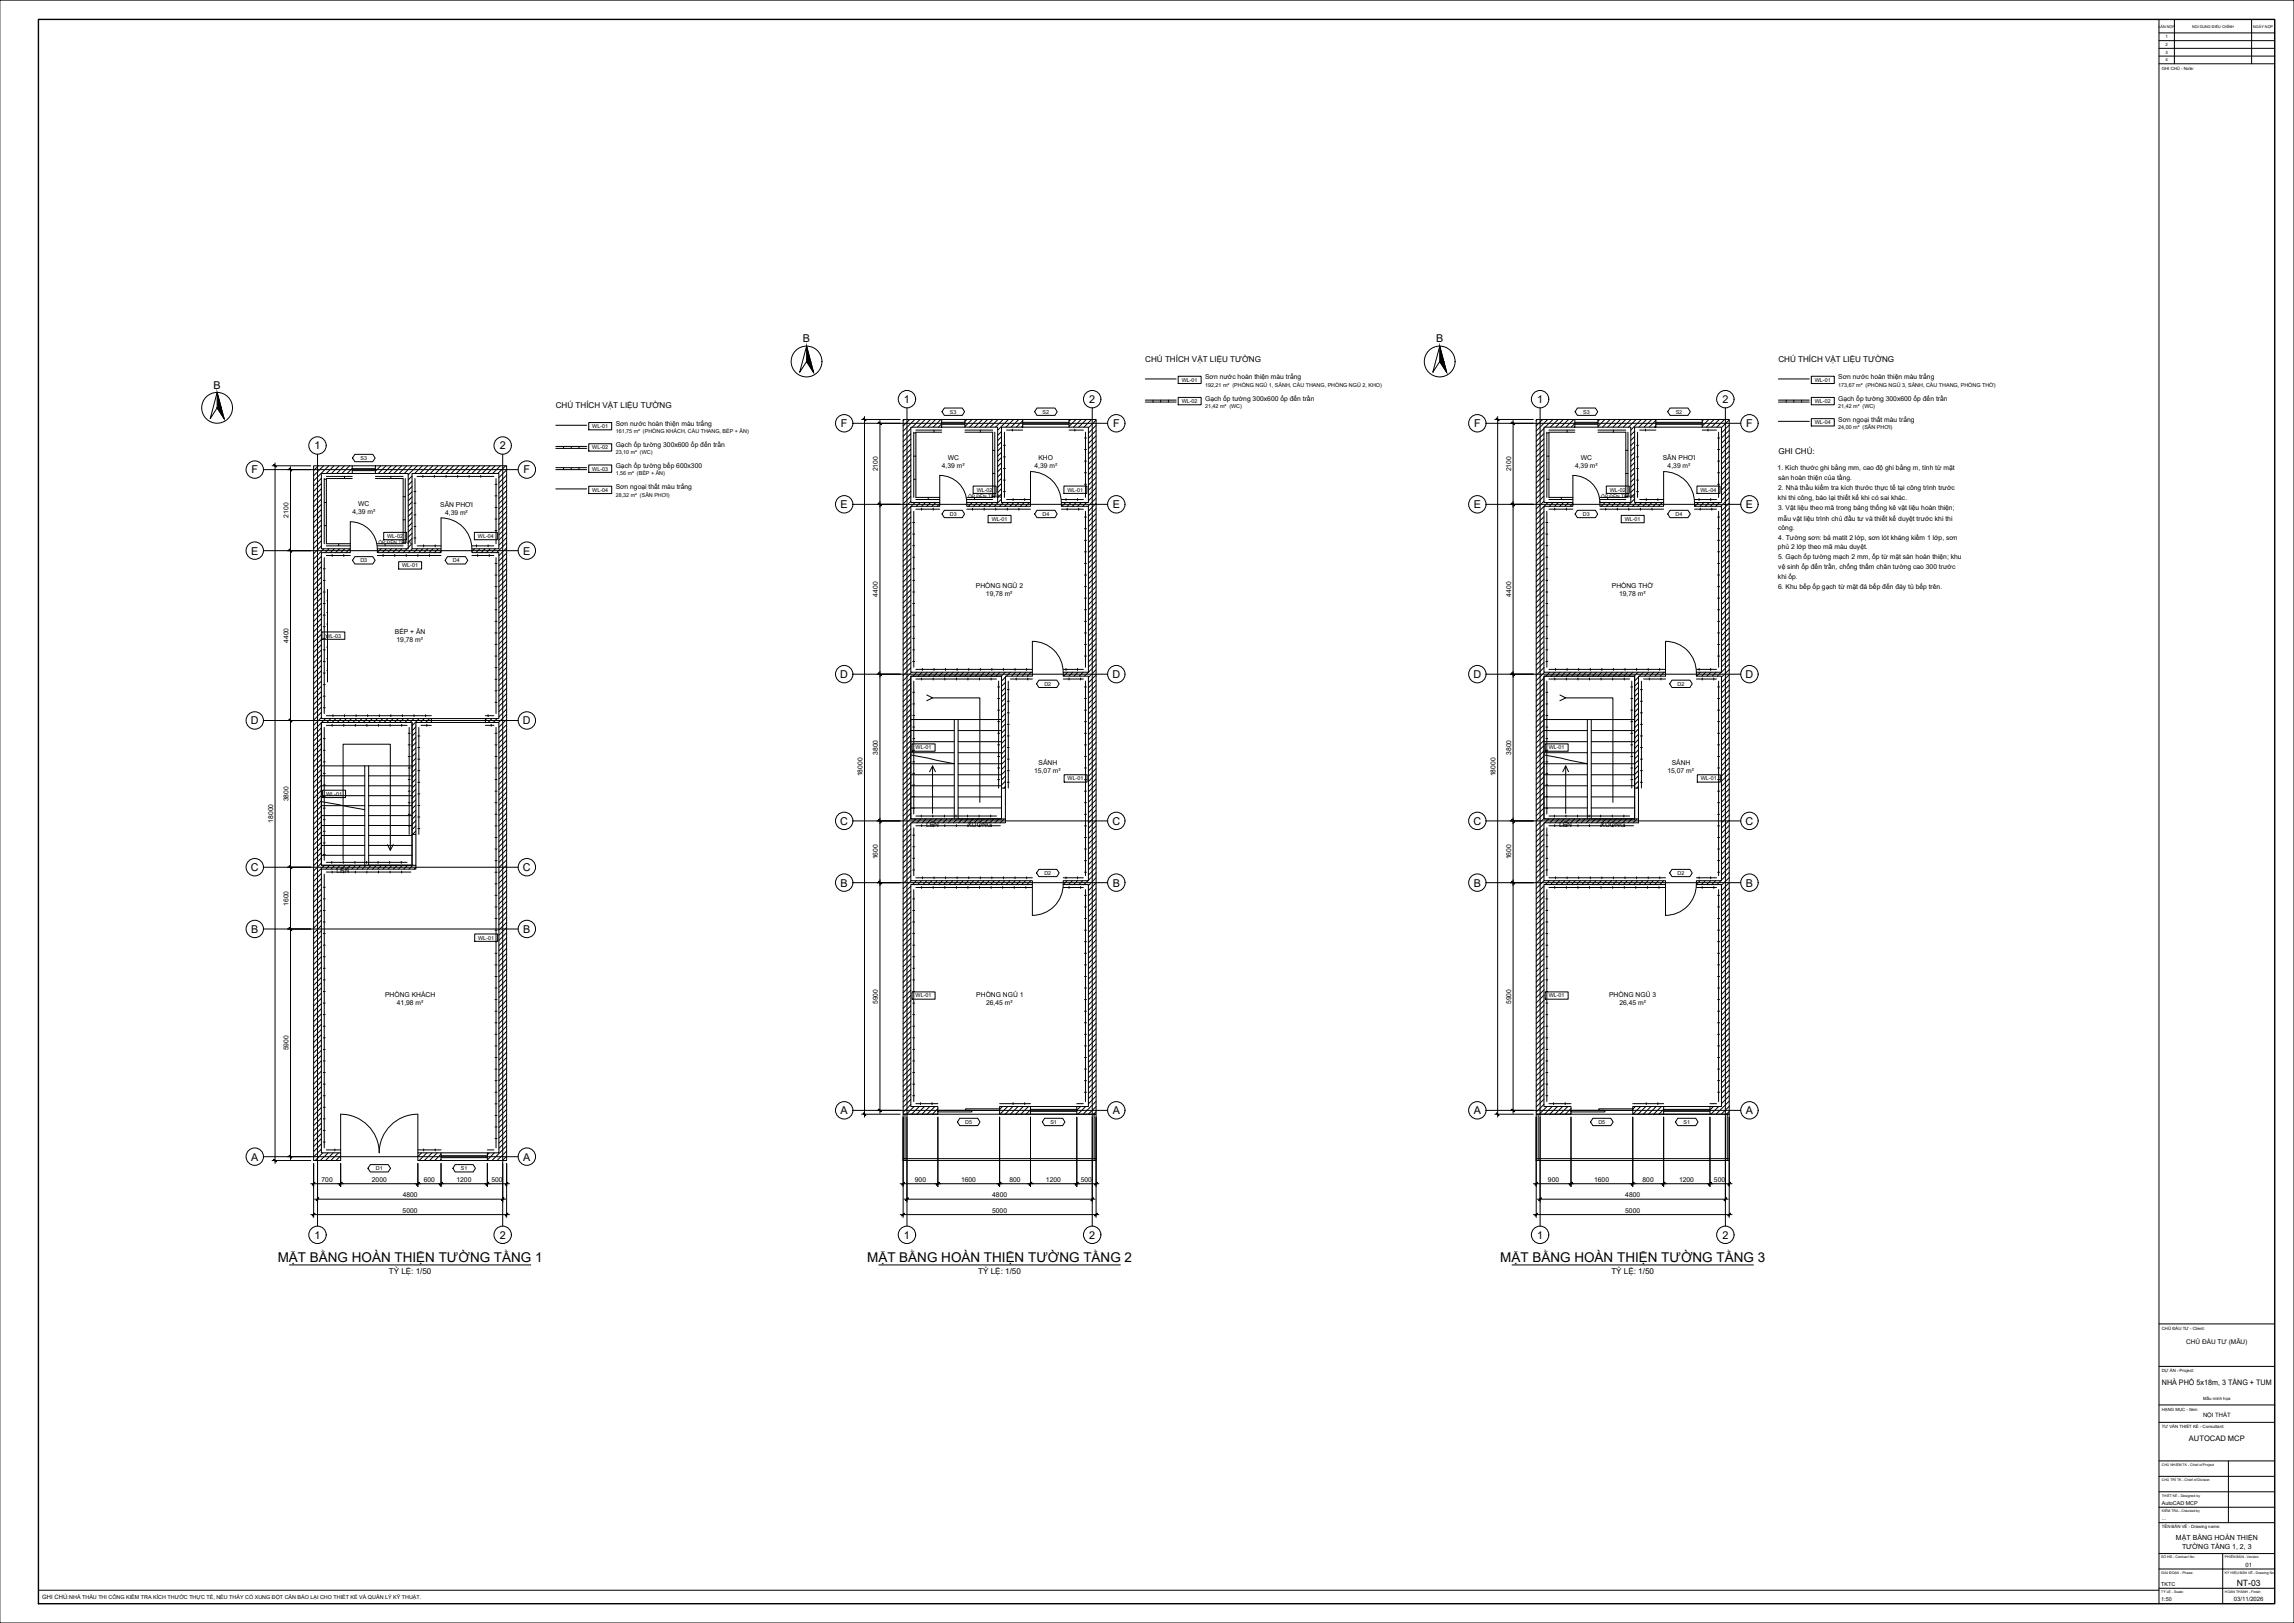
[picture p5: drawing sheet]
<svg xmlns="http://www.w3.org/2000/svg" width="1189mm" height="841mm" viewBox="0 0 1189 841" stroke-linecap="round" stroke-linejoin="round" font-family="sans-serif">
<defs><g id="words">
<g font-size="7">
<text x="144" y="654">MẶT BẰNG HOÀN THIỆN TƯỜNG TẦNG 1</text>
<text x="449" y="654">MẶT BẰNG HOÀN THIỆN TƯỜNG TẦNG 2</text>
<text x="778" y="654">MẶT BẰNG HOÀN THIỆN TƯỜNG TẦNG 3</text>
</g>
<g font-size="5.6">
<text x="416" y="177">B</text>
<text x="744" y="177">B</text>
<text x="111" y="201">B</text>
<text x="468" y="209">1</text>
<text x="564" y="209">2</text>
<text x="797" y="209">1</text>
<text x="893" y="209">2</text>
<text x="436" y="221">F</text>
<text x="577" y="221">F</text>
<text x="764" y="221">F</text>
<text x="905" y="221">F</text>
<text x="163" y="233">1</text>
<text x="259" y="233">2</text>
<text x="130" y="245">F</text>
<text x="271" y="245">F</text>
<text x="436" y="263">E</text>
<text x="577" y="263">E</text>
<text x="764" y="263">E</text>
<text x="905" y="263">E</text>
<text x="130" y="287">E</text>
<text x="271" y="287">E</text>
<text x="435" y="351">D</text>
<text x="577" y="351">D</text>
<text x="764" y="351">D</text>
<text x="905" y="351">D</text>
<text x="130" y="375">D</text>
<text x="271" y="375">D</text>
<text x="435" y="427">C</text>
<text x="577" y="427">C</text>
<text x="764" y="427">C</text>
<text x="905" y="427">C</text>
<text x="130" y="451">C</text>
<text x="271" y="451">C</text>
<text x="436" y="459">B</text>
<text x="577" y="459">B</text>
<text x="764" y="459">B</text>
<text x="905" y="459">B</text>
<text x="130" y="483">B</text>
<text x="271" y="483">B</text>
<text x="436" y="577">A</text>
<text x="577" y="577">A</text>
<text x="764" y="577">A</text>
<text x="905" y="577">A</text>
<text x="130" y="601">A</text>
<text x="271" y="601">A</text>
<text x="163" y="642">1</text>
<text x="259" y="642">2</text>
<text x="468" y="642">1</text>
<text x="564" y="642">2</text>
<text x="797" y="642">1</text>
<text x="893" y="642">2</text>
</g>
<text font-size="4.5" x="1159" y="822">NT-03</text>
<g font-size="4.2">
<text x="594" y="187">CHÚ THÍCH VẬT LIỆU TƯỜNG</text>
<text x="922" y="187">CHÚ THÍCH VẬT LIỆU TƯỜNG</text>
<text x="288" y="211">CHÚ THÍCH VẬT LIỆU TƯỜNG</text>
<text x="922" y="235">GHI CHÚ:</text>
<text x="201" y="660">TỶ LỆ: 1/50</text>
<text x="507" y="660">TỶ LỆ: 1/50</text>
<text x="835" y="660">TỶ LỆ: 1/50</text>
</g>
<g font-size="3.9">
<text x="1120" y="718">NHÀ PHỐ 5x18m, 3 TẦNG + TUM</text>
<text x="1134" y="747">AUTOCAD MCP</text>
</g>
<g font-size="3.6">
<text x="1128" y="798">MẶT BẰNG HOÀN THIỆN</text>
<text x="1131" y="802">TƯỜNG TẦNG 1, 2, 3</text>
</g>
<g font-size="3.5">
<text x="625" y="197">Sơn nước hoàn thiện màu trắng</text>
<text x="953" y="197">Sơn nước hoàn thiện màu trắng</text>
<text x="625" y="208">Gạch ốp tường 300x600 ốp đến trần</text>
<text x="953" y="208">Gạch ốp tường 300x600 ốp đến trần</text>
<text x="319" y="221">Sơn nước hoàn thiện màu trắng</text>
<text x="953" y="219">Sơn ngoại thất màu trắng</text>
<text x="319" y="232">Gạch ốp tường 300x600 ốp đến trần</text>
<text x="491" y="238">WC</text>
<text x="538" y="238">KHO</text>
<text x="819" y="238">WC</text>
<text x="862" y="239">SÂN PHƠI</text>
<text x="319" y="243">Gạch ốp tường bếp 600x300</text>
<text x="455" y="244" transform="rotate(-90 455 244)">2100</text>
<text x="488" y="242">4,39 m²</text>
<text x="536" y="242">4,39 m²</text>
<text x="783" y="244" transform="rotate(-90 783 244)">2100</text>
<text x="816" y="242">4,39 m²</text>
<text x="864" y="243">4,39 m²</text>
<text x="921" y="243">1. Kích thước ghi bằng mm, cao độ ghi bằng m, tính từ mặt</text>
<text x="922" y="249">sàn hoàn thiện của tầng.</text>
<text x="319" y="254">Sơn ngoại thất màu trắng</text>
<text x="922" y="254">2. Nhà thầu kiểm tra kích thước thực tế tại công trình trước</text>
<text x="186" y="262">WC</text>
<text x="228" y="263">SÂN PHƠI</text>
<text x="921" y="259">khi thi công, báo lại thiết kế khi có sai khác.</text>
<text x="149" y="268" transform="rotate(-90 149 268)">2100</text>
<text x="183" y="266">4,39 m²</text>
<text x="231" y="267">4,39 m²</text>
<text x="921" y="270">mẫu vật liệu trình chủ đầu tư và thiết kế duyệt trước khi thi</text>
<text x="922" y="265">3. Vật liệu theo mã trong bảng thống kê vật liệu hoàn thiện;</text>
<text x="922" y="274">công.</text>
<text x="922" y="280">4. Tường sơn: bả matit 2 lớp, sơn lót kháng kiềm 1 lớp, sơn</text>
<text x="921" y="284">phủ 2 lớp theo mã màu duyệt.</text>
<text x="922" y="290">5. Gạch ốp tường mạch 2 mm, ốp từ mặt sàn hoàn thiện; khu</text>
<text x="922" y="295">vệ sinh ốp đến trần, chống thấm chân tường cao 300 trước</text>
<text x="506" y="305">PHÒNG NGỦ 2</text>
<text x="835" y="305">PHÒNG THỜ</text>
<text x="921" y="300">khi ốp.</text>
<text x="922" y="305">6. Khu bếp ốp gạch từ mặt đá bếp đến đáy tủ bếp trên.</text>
<text x="455" y="309" transform="rotate(-90 455 309)">4400</text>
<text x="511" y="309">19,78 m²</text>
<text x="783" y="309" transform="rotate(-90 783 309)">4400</text>
<text x="839" y="309">19,78 m²</text>
<text x="205" y="329">BẾP + ĂN</text>
<text x="149" y="333" transform="rotate(-90 149 333)">4400</text>
<text x="206" y="333">19,78 m²</text>
<text x="455" y="391" transform="rotate(-90 455 391)">3800</text>
<text x="783" y="391" transform="rotate(-90 783 391)">3800</text>
<text x="536" y="401">15,07 m²</text>
<text x="538" y="397">SẢNH</text>
<text x="864" y="401">15,07 m²</text>
<text x="866" y="397">SẢNH</text>
<text x="447" y="402" transform="rotate(-90 447 402)">18000</text>
<text x="775" y="402" transform="rotate(-90 775 402)">18000</text>
<text x="149" y="415" transform="rotate(-90 149 415)">3800</text>
<text x="141" y="426" transform="rotate(-90 141 426)">18000</text>
<text x="480" y="429">LÊN</text>
<text x="501" y="429">XUỐNG</text>
<text x="808" y="429">LÊN</text>
<text x="829" y="429">XUỐNG</text>
<text x="455" y="445" transform="rotate(-90 455 445)">1600</text>
<text x="783" y="445" transform="rotate(-90 783 445)">1600</text>
<text x="174" y="453">LÊN</text>
<text x="149" y="469" transform="rotate(-90 149 469)">1600</text>
<text x="200" y="517">PHÒNG KHÁCH</text>
<text x="206" y="521">41,98 m²</text>
<text x="455" y="520" transform="rotate(-90 455 520)">5900</text>
<text x="506" y="517">PHÒNG NGỦ 1</text>
<text x="511" y="521">26,45 m²</text>
<text x="783" y="520" transform="rotate(-90 783 520)">5900</text>
<text x="834" y="517">PHÒNG NGỦ 3</text>
<text x="839" y="521">26,45 m²</text>
<text x="149" y="544" transform="rotate(-90 149 544)">5900</text>
<text x="167" y="612">700</text>
<text x="193" y="612">2000</text>
<text x="220" y="612">600</text>
<text x="237" y="612">1200</text>
<text x="255" y="612">500</text>
<text x="474" y="612">900</text>
<text x="498" y="612">1600</text>
<text x="523" y="612">800</text>
<text x="542" y="612">1200</text>
<text x="560" y="612">500</text>
<text x="802" y="612">900</text>
<text x="826" y="612">1600</text>
<text x="851" y="612">800</text>
<text x="870" y="612">1200</text>
<text x="888" y="612">500</text>
<text x="209" y="620">4800</text>
<text x="514" y="620">4800</text>
<text x="842" y="620">4800</text>
<text x="209" y="628">5000</text>
<text x="514" y="628">5000</text>
<text x="842" y="628">5000</text>
</g>
<text font-size="3.4" x="1133" y="697">CHỦ ĐẦU TƯ (MẪU)</text>
<g font-size="3.1">
<text x="1142" y="734">NỘI THẤT</text>
<text x="1164" y="812">01</text>
<text x="22" y="829">GHI CHÚ:NHÀ THẦU THI CÔNG KIỂM TRA KÍCH THƯỚC THỰC TẾ, NẾU THẤY CÓ XUNG ĐỘT CẦN BÁO LẠI CHO THIẾT KẾ VÀ QUẢN LÝ KỸ THUẬT.</text>
<text x="1158" y="830">03/11/2026</text>
</g>
<g font-size="2.8">
<text x="612" y="198">WL-01</text>
<text x="941" y="198">WL-01</text>
<text x="625" y="200">192,21 m² (PHÒNG NGỦ 1, SẢNH, CẦU THANG, PHÒNG NGỦ 2, KHO)</text>
<text x="953" y="200">173,67 m² (PHÒNG NGỦ 3, SẢNH, CẦU THANG, PHÒNG THỜ)</text>
<text x="612" y="209">WL-02</text>
<text x="941" y="209">WL-02</text>
<text x="492" y="214">S3</text>
<text x="540" y="214">S2</text>
<text x="625" y="211">21,42 m² (WC)</text>
<text x="820" y="214">S3</text>
<text x="868" y="214">S2</text>
<text x="953" y="211">21,42 m² (WC)</text>
<text x="307" y="222">WL-01</text>
<text x="941" y="220">WL-04</text>
<text x="319" y="224">161,75 m² (PHÒNG KHÁCH, CẦU THANG, BẾP + ĂN)</text>
<text x="953" y="222">24,00 m² (SÂN PHƠI)</text>
<text x="307" y="233">WL-02</text>
<text x="187" y="238">S3</text>
<text x="319" y="235">23,10 m² (WC)</text>
<text x="307" y="244">WL-03</text>
<text x="319" y="246">1,56 m² (BẾP + ĂN)</text>
<text x="307" y="255">WL-04</text>
<text x="319" y="257">28,32 m² (SÂN PHƠI)</text>
<text x="506" y="255">WL-02</text>
<text x="553" y="255">WL-01</text>
<text x="834" y="255">WL-02</text>
<text x="881" y="255">WL-04</text>
<text x="492" y="267">D3</text>
<text x="514" y="270">WL-01</text>
<text x="540" y="267">D4</text>
<text x="820" y="267">D3</text>
<text x="842" y="270">WL-01</text>
<text x="868" y="267">D4</text>
<text x="201" y="279">WL-02</text>
<text x="248" y="279">WL-04</text>
<text x="187" y="291">D3</text>
<text x="208" y="294">WL-01</text>
<text x="235" y="291">D4</text>
<text x="169" y="330">WL-03</text>
<text x="541" y="355">D2</text>
<text x="869" y="355">D2</text>
<text x="475" y="388">WL-01</text>
<text x="803" y="388">WL-01</text>
<text x="553" y="404">WL-01</text>
<text x="881" y="404">WL-01</text>
<text x="169" y="412">WL-01</text>
<text x="541" y="453">D2</text>
<text x="869" y="453">D2</text>
<text x="248" y="487">WL-01</text>
<text x="475" y="517">WL-01</text>
<text x="803" y="517">WL-01</text>
<text x="500" y="582">D5</text>
<text x="544" y="582">S1</text>
<text x="828" y="582">D5</text>
<text x="872" y="582">S1</text>
<text x="195" y="606">D1</text>
<text x="239" y="606">S1</text>
<text x="1120" y="780">AutoCAD MCP</text>
<text x="1120" y="788">...</text>
<text x="1120" y="822">TKTC</text>
<text x="1120" y="830">1:50</text>
</g>
<g font-size="2.5">
<text x="502" y="258">ỐP ĐẾN TRẦN</text>
<text x="830" y="258">ỐP ĐẾN TRẦN</text>
<text x="196" y="282">ỐP ĐẾN TRẦN</text>
</g>
<g font-size="2.2">
<text x="1122" y="20">1</text>
<text x="1122" y="24">2</text>
<text x="1122" y="28">3</text>
<text x="1122" y="32">4</text>
<text x="1120" y="36">GHI CHÚ - Note:</text>
<text x="1120" y="689">CHỦ ĐẦU TƯ - Client:</text>
<text x="1120" y="711">DỰ ÁN - Project:</text>
<text x="1142" y="726">Mẫu minh họa</text>
<text x="1120" y="731">HẠNG MỤC - Item:</text>
<text x="1120" y="740">TƯ VẤN THIẾT KẾ - Consultant:</text>
<text x="1120" y="792">TÊN BẢN VẼ - Drawing name:</text>
</g>
<g font-size="2">
<text x="1119" y="14">LẦN NỘP</text>
<text x="1136" y="14">NỘI DUNG ĐIỀU CHỈNH</text>
<text x="1168" y="14">NGÀY NỘP</text>
</g>
<g font-size="1.8">
<text x="1120" y="760">CHỦ NHIỆM TK - Chief of Project</text>
<text x="1120" y="768">CHỦ TRÌ TK - Chief of Division</text>
<text x="1120" y="776">THIẾT KẾ - Designed by</text>
<text x="1120" y="784">KIỂM TRA - Checked by</text>
<text x="1120" y="807">SỐ HĐ - Contract No:</text>
<text x="1153" y="807">PHIÊN BẢN - Version</text>
<text x="1120" y="815">GIAI ĐOẠN - Phase:</text>
<text x="1153" y="815">KÝ HIỆU BẢN VẼ - Drawing No</text>
<text x="1120" y="825">TỶ LỆ - Scale:</text>
<text x="1153" y="825">HOÀN THÀNH - Finish:</text>
</g>
</g></defs>
<!-- layer: A-WALL -->
<path d="M468 217h20v4h-16v39h15v2h-15v86h63v2h-14v58h-2v-58h-47v74h49v2h-49v30h63v2h-63v115h14v4h-18zM500 217h30v4h-11v39h15v2h-33v-2h16v-39h-17zM554 217h14v360h-10v-4h6v-115h-13v-2h13v-106h-13v-2h13v-86h-14v-2h14v-39h-10zM796 217h20v4h-16v39h15v2h-15v86h63v2h-14v58h-2v-58h-47v74h49v2h-49v30h63v2h-63v115h14v4h-18zM828 217h30v4h-11v39h15v2h-33v-2h16v-39h-17zM882 217h14v360h-10v-4h6v-115h-13v-2h13v-106h-13v-2h13v-86h-14v-2h14v-39h-10zM163 241h20v4h-16v39h15v2h-15v86h57v2h-8v58h-2v-58h-47v74h49v2h-49v147h10v4h-14zM195 241h68v360h-10v-4h6v-223h-7v-2h7v-86h-14v-2h14v-39h-45v39h15v2h-33v-2h16v-39h-17zM518 573h16v4h-16zM846 573h16v4h-16zM217 597h12v4h-12z" fill="none" stroke="#000" stroke-width=".52"/>
<!-- layer: A-WALL-PATT -->
<g fill="none" stroke="#000" stroke-width=".52">
<path d="M469 217l-1 1M471 217l-3 4M474 217l-6 6M477 217l-4 4M479 217l-3 4M482 217l-4 4M485 217l-4 4M488 217l-4 4M488 220l-2 1M501 217l-1 1M504 217l-4 4M506 217l-4 4"/>
<path d="M509 217l-4 4M512 217l-4 4M515 217l-4 4M517 217l-4 4M520 217l-4 4M523 217l-6 6M525 217l-4 4M528 217l-4 4M530 218l-3 3M555 217l-1 1M558 217l-4 4M560 217l-4 4"/>
<path d="M563 217l-4 4M566 217l-4 4M568 218l-4 4M797 217l-1 1M799 217l-3 4M802 217l-6 6M805 217l-4 4M808 217l-4 4M810 217l-4 4M813 217l-4 4M816 217l-4 4M816 219l-2 2"/>
<path d="M829 217l-1 1M832 217l-4 4M834 217l-4 4M837 217l-4 4M840 217l-4 4M843 217l-4 4M845 217l-4 4M848 217l-4 4M851 217l-6 6M853 217l-4 4M856 217l-4 4M858 218l-3 3"/>
<path d="M883 217l-1 1M886 217l-4 4M888 217l-4 4M891 217l-4 4M894 217l-4 4M896 218l-4 4M472 222l-4 4M472 225l-4 4M472 228l-4 4M472 230l-4 4M472 233l-4 4M472 236l-4 4"/>
<path d="M472 238l-4 4M519 224l-2 2M519 226l-2 2M519 229l-2 2M519 232l-2 2M519 234l-2 2M519 237l-2 2M519 240l-2 2M530 221h-1M568 220l-4 4M568 223l-4 4M568 226l-4 4"/>
<path d="M568 229l-4 4M568 231l-4 4M568 234l-4 4M568 237l-4 4M568 239l-4 4M800 222l-4 4M800 225l-4 4M800 227l-4 4M800 230l-4 4M800 233l-4 4M800 235l-4 4M800 238l-4 4"/>
<path d="M847 224l-2 1M847 226l-2 2M847 229l-2 2M847 232l-2 2M847 234l-2 2M847 237l-2 2M847 240l-2 2M858 221h-1M896 220l-4 4M896 223l-4 4M896 226l-4 4M896 228l-4 4"/>
<path d="M896 231l-4 4M896 234l-4 4M896 236l-4 4M896 239l-4 4M165 241l-2 3M167 248l-4 4M167 251l-4 4M167 253l-4 4M167 256l-4 4M167 259l-4 4M168 241l-5 6M170 241l-7 8"/>
<path d="M173 241l-4 4M176 241l-4 4M178 241l-4 4M181 241l-4 4M183 243l-3 2M195 241h.1M197 241l-2 3M200 241l-4 4M203 241l-4 4M205 241l-4 4M208 241l-4 4M211 241l-4 4"/>
<path d="M214 241l-4 4M214 247l-2 2M214 249l-2 2M214 252l-2 2M214 255l-2 2M214 257l-2 2M216 241l-4 5M219 241l-4 4M222 241l-4 4M224 241l-4 4M227 241l-4 4M230 241l-4 4"/>
<path d="M232 241l-4 4M235 241l-4 4M238 241l-4 4M240 241l-4 4M243 241l-4 4M246 241l-4 4M249 241l-4 4M251 241l-4 4M254 241l-4 4M257 241l-4 4M259 241l-4 4M262 241l-4 4"/>
<path d="M263 243l-4 5M263 246l-4 4M263 249l-4 4M263 252l-4 4M263 254l-4 4M263 257l-4 4M263 260l-4 4M472 241l-4 4M472 244l-4 4M472 246l-4 4M472 249l-4 4M472 252l-4 4"/>
<path d="M472 254l-4 4M472 257l-4 4M472 260l-4 4M519 242l-2 2M519 245l-2 2M519 248l-2 2M519 251l-2 2M519 253l-2 2M519 256l-2 2M519 259l-4 3M568 242l-4 4M568 245l-4 4"/>
<path d="M568 247l-4 4M568 250l-4 4M568 253l-4 4M568 255l-4 4M568 258l-4 4M800 241l-4 4M800 244l-4 4M800 246l-4 4M800 249l-4 4M800 252l-4 4M800 254l-4 4M800 257l-4 4"/>
<path d="M800 260l-4 4M847 242l-2 2M847 245l-2 2M847 248l-2 2M847 250l-2 2M847 253l-2 2M847 256l-2 2M847 259l-4 3M896 242l-4 4M896 245l-4 4M896 247l-4 4M896 250l-4 4"/>
<path d="M896 253l-4 4M896 255l-4 4M896 258l-4 4M167 261l-4 4M167 264l-4 4M167 267l-4 4M167 269l-4 4M167 272l-4 4M167 275l-4 4M167 278l-4 4M214 260l-2 2M214 263l-2 2"/>
<path d="M214 266l-2 2M214 268l-2 2M214 271l-2 2M214 274l-2 2M214 276l-2 2M214 279l-2 2M263 262l-4 4M263 265l-4 4M263 268l-4 4M263 270l-4 4M263 273l-4 4M263 276l-4 4"/>
<path d="M263 279l-4 4M472 263l-4 4M472 265l-4 4M472 268l-4 4M472 271l-4 4M472 273l-4 4M472 276l-4 4M472 279l-4 4M474 260l-2 2M477 260l-2 2M480 260l-2 2M482 260l-2 2"/>
<path d="M485 260l-2 2M487 261l-1 1M501 260h.1M504 260l-2 2M507 260l-2 2M509 260l-2 2M512 260l-2 2M515 260l-2 2M520 260l-2 2M523 260l-2 2M525 260l-2 2M528 260l-2 2"/>
<path d="M531 260l-2 2M533 260l-1 2M552 260l-2 2M555 260l-2 2M558 260l-2 2M560 260l-2 2M563 260l-2 2M568 261l-4 4M568 264l-4 4M568 266l-4 4M568 269l-4 4M568 272l-4 4"/>
<path d="M568 274l-4 4M568 277l-4 4M568 280l-4 4M800 265l-4 4M800 268l-4 4M800 270l-4 5M800 273l-4 4M800 276l-4 4M800 279l-4 4M802 260l-6 6M805 260l-2 2M808 260l-2 2"/>
<path d="M810 260l-2 2M813 260l-2 2M815 261l-1 1M829 260h.1M832 260l-2 2M835 260l-2 2M837 260l-2 2M840 260l-2 2M843 260l-2 2M848 260l-2 2M851 260l-2 2M853 260l-2 2"/>
<path d="M856 260l-2 2M859 260l-2 2M861 260l-1 2M880 260l-2 2M883 260l-2 2M886 260l-2 2M888 260l-2 2M891 260l-2 2M896 261l-4 4M896 263l-4 4M896 266l-4 4M896 269l-4 4"/>
<path d="M896 272l-4 3M896 274l-4 4M896 277l-4 4M896 280l-4 4M167 280l-4 4M167 283l-4 4M167 288l-4 4M167 291l-4 4M167 294l-4 4M167 296l-4 4M167 299l-4 4M168 284l-5 6"/>
<path d="M170 284l-1 2M173 284l-2 2M176 284l-2 2M179 284l-2 2M181 284l-2 2M197 284l-1 2M200 284l-2 2M203 284l-2 2M206 284l-2 2M208 284l-2 2M211 284l-2 2M214 282l-2 2"/>
<path d="M214 284l-2 2M216 284l-2 2M219 284l-2 2M222 284l-2 2M224 284l-2 2M227 284l-2 2M229 286h-1M246 284l-1 2M249 284l-2 2M251 284l-2 2M254 284l-2 2M257 284l-2 2"/>
<path d="M263 281l-6 5M263 284l-4 4M263 287l-4 4M263 289l-4 4M263 292l-4 4M263 295l-4 4M263 297l-4 4M472 281l-4 4M472 284l-4 4M472 287l-4 4M472 290l-4 3M472 292l-4 4"/>
<path d="M472 295l-4 4M472 298l-4 4M568 282l-4 4M568 285l-4 4M568 288l-4 4M568 290l-4 4M568 293l-4 4M568 296l-4 4M568 299l-4 4M800 297l-4 4M800 281l-4 4M800 284l-4 4"/>
<path d="M800 287l-4 4M800 289l-4 4M800 292l-4 4M800 295l-4 4M896 282l-4 4M896 285l-4 4M896 288l-4 4M896 290l-4 4M896 293l-4 4M896 296l-4 4M896 298l-4 4M167 302l-4 4"/>
<path d="M167 304l-4 4M167 307l-4 4M167 310l-4 4M167 313l-4 4M167 315l-4 4M167 318l-4 4M263 300l-4 4M263 303l-4 4M263 305l-4 4M263 308l-4 4M263 311l-4 4M263 314l-4 4"/>
<path d="M263 316l-4 4M263 319l-4 4M472 300l-4 4M472 303l-4 4M472 306l-4 4M472 308l-4 4M472 311l-4 4M472 314l-4 4M472 316l-4 4M472 319l-4 4M568 301l-4 4M568 304l-4 4"/>
<path d="M568 307l-4 4M568 309l-4 4M568 312l-4 4M568 315l-4 4M568 317l-4 4M800 306l-4 4M800 300l-4 4M800 303l-4 4M800 308l-4 4M800 311l-4 4M800 314l-4 4M800 316l-4 4"/>
<path d="M800 319l-4 4M896 301l-4 4M896 304l-4 4M896 307l-4 4M896 309l-4 4M896 312l-4 4M896 315l-4 4M896 317l-4 4M896 320l-4 4M167 321l-4 4M167 323l-4 4M167 326l-4 4"/>
<path d="M167 329l-4 4M167 331l-4 4M167 334l-4 4M167 337l-4 4M167 339l-4 5M263 322l-4 4M263 324l-4 4M263 327l-4 4M263 330l-4 4M263 332l-4 4M263 335l-4 4M263 338l-4 4"/>
<path d="M472 322l-4 4M472 325l-4 3M472 327l-4 4M472 330l-4 4M472 333l-4 4M472 335l-4 4M472 338l-4 4M568 320l-4 4M568 323l-4 4M568 325l-4 5M568 328l-4 4M568 331l-4 4"/>
<path d="M568 334l-4 4M568 336l-4 4M568 339l-4 4M800 322l-4 4M800 324l-4 4M800 327l-4 4M800 330l-4 4M800 332l-4 4M800 335l-4 4M800 338l-4 4M896 323l-4 4M896 325l-4 4"/>
<path d="M896 328l-4 4M896 331l-4 4M896 333l-4 4M896 336l-4 4M896 339l-4 4M167 342l-4 4M167 345l-4 4M167 348l-4 4M167 350l-4 4M167 353l-4 4M167 356l-4 4M167 358l-4 4"/>
<path d="M263 341l-4 3M263 343l-4 4M263 346l-4 4M263 349l-4 4M263 351l-4 4M263 354l-4 4M263 357l-4 4M263 359l-4 4M472 341l-4 4M472 343l-4 4M472 346l-4 4M472 351l-4 4"/>
<path d="M472 354l-4 4M472 357l-4 4M472 360l-4 4M472 348l-4 5M475 348l-2 2M478 348l-2 2M480 348l-1 2M483 348l-2 2M486 348l-2 2M489 348l-2 2M491 348l-2 2M494 348l-2 2"/>
<path d="M497 348l-2 2M499 348l-2 2M502 348l-2 2M505 348l-2 2M507 348l-2 2M510 348l-2 2M513 348l-2 2M516 348l-2 2M518 348l-2 2M521 348l-2 2M521 351l-2 2M521 354l-2 2"/>
<path d="M521 356l-2 2M521 359l-2 2M524 348l-2 2M526 348l-2 2M529 348l-2 2M532 348l-2 2M534 348l-2 2M553 348l-2 2M556 348l-2 2M559 348l-2 2M561 348l-2 2M568 342l-4 4"/>
<path d="M568 344l-6 6M568 347l-4 4M568 350l-4 4M568 352l-4 4M568 355l-4 4M568 358l-4 4M800 343l-4 4M800 341l-4 4M800 346l-4 4M800 351l-4 4M800 354l-4 4M800 357l-4 4"/>
<path d="M800 359l-4 4M800 348l-4 5M803 348l-2 2M806 348l-2 2M808 348l-1 2M811 348l-2 2M814 348l-2 2M817 348l-2 2M819 348l-2 2M822 348l-2 2M825 348l-2 2M827 348l-2 2"/>
<path d="M830 348l-2 2M833 348l-2 2M835 348l-2 2M838 348l-2 2M841 348l-2 2M844 348l-2 2M846 348l-2 2M849 348l-2 2M849 351l-2 2M849 354l-2 2M849 356l-2 2M849 359l-2 2"/>
<path d="M852 348l-2 2M854 348l-2 2M857 348l-2 2M860 348l-2 2M862 348l-2 2M863 350h.1M881 348l-2 2M884 348l-2 2M887 348l-2 2M889 348l-2 2M892 348l-2 2M896 342l-4 4"/>
<path d="M896 344l-4 4M896 347l-4 4M896 350l-4 4M896 352l-4 4M896 355l-4 4M896 358l-4 4M167 361l-4 4M167 364l-4 4M167 366l-4 4M167 369l-4 4M167 372l-4 4M167 375l-4 4"/>
<path d="M167 377l-4 4M167 380l-4 4M169 372l-2 2M171 372l-2 2M174 372l-2 2M177 372l-2 2M180 372l-3 2M182 372l-2 2M185 372l-2 2M188 372l-2 2M190 372l-2 2M193 372l-2 2"/>
<path d="M196 372l-2 2M198 372l-2 2M201 372l-2 2M204 372l-2 2M206 372l-2 2M209 372l-2 2M212 372l-2 2M215 372l-2 2M216 377l-2 2M216 379l-2 2M217 372l-3 4M220 372l-2 2"/>
<path d="M223 372l-2 2M224 374h-1M252 372v1M255 372l-2 2M258 372l-2 2M263 362l-4 4M263 365l-4 4M263 367l-4 4M263 370l-5 4M263 373l-4 4M263 376l-4 4M263 378l-4 4"/>
<path d="M472 362l-4 4M472 365l-4 4M472 368l-4 4M472 370l-4 4M472 373l-4 4M472 376l-4 4M472 378l-4 4M521 362l-2 2M521 364l-2 2M521 367l-2 2M521 370l-2 2M521 373l-2 2"/>
<path d="M521 375l-2 2M521 378l-2 2M568 361l-4 4M568 363l-4 4M568 366l-4 4M568 369l-4 4M568 371l-4 4M568 374l-4 4M568 377l-4 4M568 379l-4 4M800 362l-4 4M800 365l-4 4"/>
<path d="M800 368l-4 4M800 370l-4 4M800 373l-4 4M800 376l-4 4M800 378l-4 4M849 362l-2 2M849 364l-2 2M849 367l-2 2M849 370l-2 2M849 372l-2 2M849 375l-2 2M849 378l-2 2"/>
<path d="M896 360l-4 4M896 363l-4 4M896 366l-4 4M896 368l-4 4M896 371l-4 4M896 374l-4 4M896 377l-4 4M896 379l-4 4M167 383l-4 4M167 385l-4 4M167 388l-4 4M167 391l-4 4"/>
<path d="M167 393l-4 4M167 396l-4 4M167 399l-4 4M216 382l-2 2M216 385l-2 2M216 388l-2 1M216 390l-2 2M216 393l-2 2M216 396l-2 2M216 398l-2 2M263 381l-4 4M263 384l-4 4"/>
<path d="M263 386l-4 4M263 389l-4 4M263 392l-4 4M263 394l-4 4M263 397l-4 4M263 400l-4 4M472 381l-4 4M472 384l-4 4M472 386l-4 4M472 389l-4 4M472 392l-4 4M472 395l-4 4"/>
<path d="M472 397l-4 4M472 400l-4 4M521 381l-2 2M521 383l-2 2M521 386l-2 2M521 389l-2 2M521 391l-2 2M521 394l-2 2M521 397l-2 2M521 399l-2 2M568 382l-4 4M568 385l-4 4"/>
<path d="M568 387l-4 4M568 390l-4 4M568 393l-4 4M568 396l-4 4M568 398l-4 4M800 381l-4 4M800 384l-4 4M800 386l-4 4M800 389l-4 4M800 392l-4 4M800 394l-4 4M800 397l-4 4"/>
<path d="M800 400l-4 4M849 380l-2 2M849 383l-2 2M849 386l-2 2M849 389l-2 2M849 391l-2 2M849 394l-2 2M849 397l-2 2M849 399l-2 2M896 382l-4 4M896 385l-4 4M896 387l-4 4"/>
<path d="M896 390l-4 4M896 393l-4 4M896 395l-4 4M896 398l-4 4M167 401l-4 4M167 404l-4 4M167 407l-4 4M167 410l-4 4M167 412l-4 4M167 415l-4 4M167 418l-4 4M216 401l-2 2"/>
<path d="M216 404l-2 2M216 406l-2 2M216 409l-2 2M216 412l-2 2M216 414l-2 2M216 417l-2 2M216 420l-2 2M263 402l-4 4M263 405l-4 4M263 408l-4 4M263 411l-4 4M263 413l-4 4"/>
<path d="M263 416l-4 4M263 419l-4 4M472 403l-4 4M472 405l-4 4M472 408l-4 4M472 411l-4 4M472 413l-4 4M472 416l-4 4M472 419l-4 4M521 402l-2 2M521 405l-2 2M521 408h-1"/>
<path d="M568 401l-4 4M568 404l-4 4M568 406l-4 4M568 409l-4 4M568 412l-4 4M568 414l-4 4M568 417l-4 4M568 420l-4 4M800 403l-4 4M800 405l-4 4M800 408l-4 4M800 411l-4 4"/>
<path d="M800 413l-4 4M800 416l-4 4M800 419l-4 4M849 402l-2 2M849 405l-2 2M849 407l-1 1M896 401l-4 4M896 404l-4 4M896 406l-4 4M896 409l-4 4M896 412l-4 4M896 414l-4 4"/>
<path d="M896 417l-4 4M896 420l-4 4M167 420l-4 4M167 423l-4 4M167 426l-4 4M167 428l-4 4M167 431l-4 4M167 434l-4 4M167 437l-4 4M167 439l-4 4M216 423l-2 2M216 425l-2 2"/>
<path d="M216 428l-2 2M216 431l-2 1M263 421l-4 4M263 424l-4 4M263 427l-4 4M263 429l-4 4M263 432l-4 4M263 435l-4 4M263 438l-4 3M472 421l-4 5M472 424l-4 4M472 427l-4 4"/>
<path d="M472 430l-4 4M472 432l-4 4M472 435l-4 4M472 438l-4 4M475 424l-2 2M477 424l-2 2M480 424l-2 2M483 424l-2 2M485 424l-2 2M488 424l-2 2M491 424l-2 2M493 424l-2 2"/>
<path d="M496 424l-2 2M499 424l-2 2M501 424l-1 2M504 424l-2 2M507 424l-2 2M510 424l-2 2M512 424l-2 2M515 424l-2 2M518 424l-2 2M520 424l-2 2M568 423l-4 3M568 425l-4 4"/>
<path d="M568 428l-4 4M568 431l-4 4M568 433l-4 4M568 436l-4 4M568 439l-4 4M800 421l-4 4M800 424l-4 4M800 427l-4 4M800 429l-4 4M800 432l-4 4M800 435l-4 4M800 438l-4 4"/>
<path d="M803 424l-2 2M805 424l-2 2M808 424l-2 2M811 424l-2 2M813 424l-2 2M816 424l-2 2M819 424l-2 2M821 424l-2 2M824 424l-2 2M827 424l-2 2M829 424l-1 2M832 424l-2 2"/>
<path d="M835 424l-2 2M838 424l-2 2M840 424l-2 2M843 424l-2 2M846 424l-2 2M848 424l-2 2M849 426h.1M896 422l-4 4M896 425l-4 4M896 428l-4 4M896 430l-4 4M896 433l-4 4"/>
<path d="M896 436l-4 4M896 439l-4 4M167 442l-4 4M167 445l-4 4M167 447l-4 4M167 453l-4 4M167 455l-4 4M167 458l-4 4M168 448l-5 6M171 448l-2 2M174 448l-2 2M176 448l-2 2"/>
<path d="M179 448l-2 2M182 448l-2 2M184 448l-2 2M187 448l-2 2M190 448l-2 2M192 448l-2 2M195 448l-2 2M198 448l-2 2M200 448l-2 2M203 448l-2 2M206 448l-2 2M209 448l-2 2"/>
<path d="M211 448l-2 2M214 448l-2 2M216 449l-1 1M263 440l-4 4M263 443l-4 4M263 446l-4 4M263 448l-4 4M263 451l-4 4M263 454l-4 4M263 456l-4 4M263 459l-4 4M472 440l-4 4"/>
<path d="M472 443l-4 4M472 446l-4 4M472 448l-4 4M472 451l-4 4M472 454l-4 4M472 459l-4 4M472 456l-4 5M475 456l-2 2M478 456l-2 2M480 456l-2 2M483 456l-2 2M486 456l-2 2"/>
<path d="M488 456l-2 2M491 456l-2 2M494 456l-2 2M496 456l-2 2M499 456l-2 2M502 456l-2 2M505 456l-2 2M507 456l-2 2M510 456l-2 2M513 456l-2 2M515 456l-2 2M518 456l-2 2"/>
<path d="M521 456l-2 2M523 456l-2 2M526 456l-2 2M529 456l-2 2M531 456l-2 2M534 456l-2 2M535 458h.1M553 456l-2 2M556 456l-2 2M558 456l-2 2M561 456l-2 2M564 456l-2 2"/>
<path d="M568 441l-4 4M568 444l-4 4M568 447l-4 4M568 449l-4 4M568 452l-4 4M568 455l-4 4M568 458l-4 4M800 440l-4 4M800 443l-4 4M800 446l-4 4M800 448l-4 4M800 451l-4 4"/>
<path d="M800 454l-4 4M800 459l-4 4M800 456l-4 4M803 456l-2 2M806 456l-2 2M808 456l-2 2M811 456l-2 2M814 456l-2 2M816 456l-2 2M819 456l-2 2M822 456l-2 2M824 456l-2 2"/>
<path d="M827 456l-2 2M830 456l-2 2M833 456l-2 2M835 456l-2 2M838 456l-2 2M841 456l-2 2M843 456l-2 2M846 456l-2 2M849 456l-2 2M851 456l-2 2M854 456l-2 2M857 456l-2 2"/>
<path d="M859 456l-2 2M862 456l-2 2M863 458h.1M881 456l-2 2M884 456l-2 2M886 456l-2 2M889 456l-2 2M892 456l-2 2M896 441l-4 4M896 444l-4 4M896 447l-4 4M896 449l-4 4"/>
<path d="M896 452l-4 4M896 455l-4 4M896 457l-4 4M167 461l-4 4M167 463l-4 4M167 466l-4 4M167 469l-4 4M167 472l-4 4M167 474l-4 4M167 477l-4 4M167 480l-4 4M263 462l-4 4"/>
<path d="M263 464l-4 4M263 467l-4 4M263 470l-4 4M263 473l-4 4M263 475l-4 4M263 478l-4 4M472 462l-4 4M472 465l-4 4M472 467l-4 4M472 470l-4 4M472 473l-4 4M472 475l-4 4"/>
<path d="M472 478l-4 4M568 460l-4 4M568 463l-4 4M568 466l-4 4M568 468l-4 4M568 471l-4 4M568 474l-4 4M568 476l-4 4M568 479l-4 4M800 462l-4 4M800 465l-4 3M800 467l-4 4"/>
<path d="M800 470l-4 4M800 473l-4 4M800 475l-4 4M800 478l-4 4M896 460l-4 4M896 463l-4 4M896 465l-4 5M896 468l-4 4M896 471l-4 4M896 474l-4 4M896 476l-4 4M896 479l-4 4"/>
<path d="M167 482l-4 4M167 485l-4 4M167 488l-4 4M167 490l-4 4M167 493l-4 4M167 496l-4 4M167 498l-4 4M263 481l-4 4M263 483l-4 4M263 486l-4 4M263 489l-4 4M263 491l-4 4"/>
<path d="M263 494l-4 4M263 497l-4 4M263 499l-4 4M472 481l-4 4M472 483l-4 4M472 486l-4 4M472 489l-4 4M472 492l-4 4M472 494l-4 4M472 497l-4 4M472 500l-4 4M568 482l-4 4"/>
<path d="M568 484l-4 4M568 487l-4 4M568 490l-4 4M568 493l-4 4M568 495l-4 4M568 498l-4 4M800 481l-4 4M800 483l-4 4M800 486l-4 4M800 489l-4 4M800 491l-4 4M800 494l-4 4"/>
<path d="M800 497l-4 4M800 500l-4 4M896 482l-4 4M896 484l-4 4M896 487l-4 4M896 490l-4 4M896 492l-4 4M896 495l-4 4M896 498l-4 4M167 501l-4 4M167 504l-4 4M167 507l-4 4"/>
<path d="M167 509l-4 4M167 512l-4 4M167 515l-4 4M167 517l-4 4M263 502l-4 4M263 505l-4 4M263 508l-4 4M263 510l-4 4M263 513l-4 4M263 516l-4 4M263 518l-4 4M472 502l-4 4"/>
<path d="M472 505l-4 4M472 508l-4 4M472 510l-4 4M472 513l-4 4M472 516l-4 4M472 518l-4 5M568 501l-4 4M568 503l-4 4M568 506l-4 4M568 509l-4 4M568 511l-4 4M568 514l-4 4"/>
<path d="M568 517l-4 4M568 520l-4 3M800 502l-4 4M800 505l-4 4M800 508l-4 4M800 510l-4 4M800 513l-4 4M800 516l-4 4M800 518l-4 4M896 501l-4 4M896 503l-4 4M896 506l-4 4"/>
<path d="M896 509l-4 4M896 511l-4 4M896 514l-4 4M896 517l-4 4M896 519l-4 4M167 520l-4 4M167 523l-4 4M167 525l-4 4M167 528l-4 4M167 531l-4 4M167 534l-4 3M167 536l-4 4"/>
<path d="M167 539l-4 4M263 521l-4 4M263 524l-4 4M263 526l-4 4M263 529l-4 4M263 532l-4 4M263 534l-4 5M263 537l-4 4M263 540l-4 4M472 521l-4 4M472 524l-4 4M472 527l-4 4"/>
<path d="M472 529l-4 4M472 532l-4 4M472 535l-4 4M472 537l-4 4M568 522l-4 4M568 525l-4 4M568 528l-4 4M568 530l-4 4M568 533l-4 4M568 536l-4 4M568 538l-4 4M800 521l-4 4"/>
<path d="M800 524l-4 4M800 526l-4 4M800 529l-4 4M800 532l-4 4M800 535l-4 4M800 537l-4 4M800 540l-4 4M896 522l-4 4M896 525l-4 4M896 527l-4 4M896 530l-4 4M896 533l-4 4"/>
<path d="M896 536l-4 4M896 538l-4 4M167 542l-4 4M167 544l-4 4M167 547l-4 4M167 550l-4 4M167 552l-4 4M167 555l-4 4M167 558l-4 4M263 543l-4 4M263 545l-4 4M263 548l-4 4"/>
<path d="M263 551l-4 4M263 553l-4 4M263 556l-4 4M263 559l-4 4M472 540l-4 4M472 543l-4 4M472 545l-4 4M472 548l-4 4M472 551l-4 4M472 554l-4 4M472 556l-4 4M472 559l-4 4"/>
<path d="M568 541l-4 4M568 544l-4 4M568 546l-4 4M568 549l-4 4M568 552l-4 4M568 555l-4 4M568 557l-4 4M568 560l-4 4M800 543l-4 4M800 545l-4 4M800 548l-4 4M800 551l-4 4"/>
<path d="M800 553l-4 4M800 556l-4 4M800 559l-4 4M896 541l-4 4M896 544l-4 4M896 546l-4 4M896 549l-4 4M896 552l-4 4M896 554l-4 4M896 557l-4 4M896 560l-4 4M167 560l-4 4"/>
<path d="M167 563l-4 4M167 566l-4 4M167 569l-4 4M167 571l-4 4M167 574l-4 4M167 577l-4 4M167 579l-4 4M263 561l-4 4M263 564l-4 4M263 567l-4 4M263 569l-4 5M263 572l-4 4"/>
<path d="M263 575l-4 4M263 578l-4 4M472 562l-4 4M472 564l-4 4M472 567l-4 4M472 570l-4 4M472 572l-4 4M474 573l-4 4M476 573l-4 4M479 573l-4 4M482 573l-4 4M485 573l-5 4"/>
<path d="M486 575l-3 2M486 577h.1M520 573l-2 2M522 573l-4 4M525 573l-4 4M528 573l-4 4M530 573l-4 4M533 573l-4 4M534 575l-2 2M560 573l-2 2M563 573l-4 4M568 563l-4 4"/>
<path d="M568 565l-4 4M568 568l-4 4M568 571l-7 6M568 573l-4 4M568 576l-1 1M800 561l-4 5M800 564l-4 4M800 567l-4 4M800 570l-4 4M800 572l-4 4M802 573l-4 4M804 573l-4 4"/>
<path d="M807 573l-4 4M810 573l-4 4M813 573l-5 4M814 574l-3 3M814 577h.1M848 573l-2 2M850 573l-4 4M853 573l-4 4M856 573l-4 4M858 573l-4 4M861 573l-4 4M862 575l-2 2"/>
<path d="M888 573l-2 2M891 573l-4 4M896 562l-4 4M896 565l-4 4M896 568l-4 4M896 571l-7 6M896 573l-4 4M896 576l-1 1M167 582l-4 4M167 585l-4 4M167 587l-4 4M167 590l-4 4"/>
<path d="M167 593l-4 4M167 595l-4 4M167 597l-4 4M170 597l-4 4M173 597l-4 4M175 597l-4 4M177 599l-3 2M218 597l-1 2M221 597l-4 4M224 597l-4 4M227 597l-4 4M229 598l-4 3"/>
<path d="M254 597l-1 1M256 597l-3 4M263 580l-4 4M263 583l-4 4M263 586l-4 4M263 588l-4 4M263 591l-4 4M263 594l-8 7M263 596l-5 5M263 599l-3 2M229 601h-1"/>
</g>
<!-- layer: A-DOOR -->
<g fill="none" stroke="#000" stroke-width=".52">
<path d="M501 260a14 14 0 0 0-14-14v14M550 260a16 16 0 0 0-16-16v16M829 260a14 14 0 0 0-14-14v14M878 260a16 16 0 0 0-16-16v16M196 284a14 14 0 0 0-14-14v14M245 284a16 16 0 0 0-16-16v16M551 348a16 16 0 0 0-16-16v16M879 348a16 16 0 0 0-16-16v16M551 458a16 16 0 0 1-16 16v-16M879 458a16 16 0 0 1-16 16v-16M486 575h18v1h-18zM500 575h18h-18z"/>
<path d="M814 575h18v1h-18zM829 575h17h-17zM177 597v-20a20 20 0 0 1 20 20 20 20 0 0 1 20-20v20"/>
</g>
<!-- layer: A-ANNO-TEXT -->
<g fill="none" stroke="#000" stroke-width=".52">
<path d="M489 211h10l1 2-1 2h-10l-1-2zM537 211h10l1 2-1 2h-10l-1-2zM818 211h9l1 2-1 2h-9l-2-2zM866 211h9l1 2-1 2h-9l-2-2zM184 235h9l1 2-1 2h-9l-1-2zM489 264h10l1 2-1 2h-10l-1-2zM537 264h10l1 2-1 2h-10l-1-2zM818 264h9l1 2-1 2h-9l-2-2zM866 264h9l1 2-1 2h-9l-2-2zM184 288h9l1 2-1 2h-9l-1-2zM232 288h9l1 2-1 2h-9l-1-2zM538 352h10l1 2-1 2h-10l-1-2z"/>
<path d="M866 352h10l1 2-1 2h-10l-1-2zM538 450h10l1 2-1 2h-10l-1-2zM866 450h10l1 2-1 2h-10l-1-2zM497 579h10l1 2-1 2h-10l-1-2zM541 579h10l1 2-1 2h-10l-1-2zM826 579h9l1 2-1 2h-9l-2-2zM869 579h10l1 2-1 2h-10l-1-2zM192 603h9l1 2-1 2h-9l-1-2zM236 603h9l1 2-1 2h-9l-1-2zM150 655h125M455 655h126M784 655h125"/>
</g>
<!-- layer: A-GLAZ -->
<g fill="none" stroke="#000" stroke-width=".52">
<path d="M488 217h12M488 219h12M488 220h12M530 217h24M530 219h24M530 220h24M816 217h12M816 219h12M816 220h12M858 217h24M858 219h24M858 220h24"/>
<path d="M488 221h12M530 221h24M816 221h12M858 221h24M183 241h12M183 245h12M183 243h12M183 244h12M534 577h24M534 573h24M534 576h24M534 575h24"/>
<path d="M862 577h24M862 573h24M862 576h24M862 575h24M229 597h24M229 600h24M229 599h24M229 601h24"/>
</g>
<!-- layer: A-OPEN -->
<path d="M224 374h28M224 372h28M519 408v16M521 408v16M847 408v16M849 408v16M214 432v16M216 432v16" fill="none" stroke="#000" stroke-width=".52"/>
<!-- layer: A-ANNO-DIMS -->
<g fill="none" stroke="#000" stroke-width=".52">
<path d="M447 217h20M448 216v363M455 219h12M456 218v359M775 217h20M776 216v363M783 219h12M784 218v359M143 240v363M141 241h20M149 243h12M151 242v359"/>
<path d="M455 261h12M783 261h12M149 285h12M455 349h12M783 349h12M149 373h12M455 425h12M783 425h12M149 449h12M455 457h12M783 457h12M149 481h12"/>
<path d="M447 577h20M455 575h12M468 579v52M470 579v44M486 579v36M518 579v36M534 579v36M558 579v36M566 579v44M568 579v52M775 577h20M783 575h12"/>
<path d="M796 579v52M798 579v44M814 579v36M846 579v36M862 579v36M886 579v36M894 579v44M896 579v52M149 599h12M141 601h20M161 613h103M163 603v28"/>
<path d="M165 603v20M177 603v12M217 603v12M229 603v12M253 603v12M261 603v20M263 603v28M467 613h103M795 613h103M161 629h103M163 621h99M467 629h103"/>
<path d="M469 621h99M795 629h103M797 621h99"/>
</g>
<!-- layer: 0 -->
<g fill="#000" stroke="#000" stroke-width=".52">
<path d="M447 217l2 1zM447 217l2 1z"/>
<path d="M775 217l2 1zM775 217l2 1z"/>
<path d="M455 219l2 1zM455 219l2 1z"/>
<path d="M783 219l2 1zM783 219l2 1z"/>
<path d="M142 241l1 1zM142 241l1 1z"/>
<path d="M150 243l1 1zM150 243l1 1z"/>
<path d="M455 261l2 1zM455 261l2 1z"/>
<path d="M455 261l2 1zM455 261l2 1z"/>
<path d="M784 261l1 1zM783 261l2 1z"/>
<path d="M783 261l2 1zM783 261l2 1z"/>
<path d="M150 285l1 1zM150 285l1 1z"/>
<path d="M150 285l1 1zM150 285l1 1z"/>
<path d="M455 349l2 1zM455 349l2 1z"/>
<path d="M455 349l2 1zM455 349l2 1z"/>
<path d="M784 349l1 1zM783 349l2 1z"/>
<path d="M783 349l2 1zM783 349l2 1z"/>
<path d="M150 373l1 1zM150 373l1 1z"/>
<path d="M150 373l1 1zM150 373l1 1z"/>
<path d="M455 425l2 1zM455 425l2 1z"/>
<path d="M455 425l2 1zM455 425l2 1z"/>
<path d="M784 425l1 1zM783 425l2 1z"/>
<path d="M783 425l2 1zM783 425l2 1z"/>
<path d="M150 449l1 1zM150 449l1 1z"/>
<path d="M150 449l1 1zM150 449l1 1z"/>
<path d="M455 457l2 1zM455 457l2 1z"/>
<path d="M455 457l2 1zM455 457l2 1z"/>
<path d="M784 457l1 1zM783 457l2 1z"/>
<path d="M783 457l2 1zM783 457l2 1z"/>
<path d="M150 481l1 1zM150 481l1 1z"/>
<path d="M150 481l1 1zM150 481l1 1z"/>
<path d="M447 577l2 1zM447 577l2 1z"/>
<path d="M455 575l2 1zM455 575l2 1z"/>
<path d="M776 577l1 1zM775 577l2 1z"/>
<path d="M784 575l1 1zM783 575l2 1z"/>
<path d="M150 599l1 1zM150 599l1 1z"/>
<path d="M142 601l1 1zM142 601l1 1z"/>
<path d="M163 613l-1 1zM163 613l-1 1z"/>
<path d="M176 614l1-1zM177 613l-1 1z"/>
<path d="M177 613l-1 1zM176 614l1-1z"/>
<path d="M216 614l1-1zM217 613l-1 1z"/>
<path d="M217 613l-1 1zM216 614l1-1z"/>
<path d="M229 613l-1 1zM229 613l-1 1z"/>
<path d="M229 613l-1 1zM229 613l-1 1z"/>
<path d="M253 613l-1 1zM253 613l-1 1z"/>
<path d="M253 613l-1 1zM253 613l-1 1z"/>
<path d="M263 613l-1 1zM263 613l-1 1z"/>
<path d="M469 613l-1 1zM469 613l-1 1z"/>
<path d="M487 613l-2 1zM487 613l-2 1z"/>
<path d="M487 613l-2 1zM487 613l-2 1z"/>
<path d="M519 613l-2 1zM519 613l-2 1z"/>
<path d="M519 613l-2 1zM519 613l-2 1z"/>
<path d="M535 613l-2 1zM535 613l-2 1z"/>
<path d="M535 613l-2 1zM535 613l-2 1z"/>
<path d="M559 613l-1 1zM559 613l-1 1z"/>
<path d="M559 613l-1 1zM559 613l-1 1z"/>
<path d="M567 614l2-1zM569 613l-2 1z"/>
<path d="M797 613l-1 1zM797 613l-1 1z"/>
<path d="M815 613l-1 1zM815 613l-1 1z"/>
<path d="M815 613l-1 1zM815 613l-1 1z"/>
<path d="M847 613l-1 1zM847 613l-1 1z"/>
<path d="M847 613l-1 1zM847 613l-1 1z"/>
<path d="M863 613l-1 1zM863 613l-1 1z"/>
<path d="M863 613l-1 1zM863 613l-1 1z"/>
<path d="M887 613l-1 1zM887 613l-1 1z"/>
<path d="M887 613l-1 1zM887 613l-1 1z"/>
<path d="M897 613l-1 1zM897 613l-1 1z"/>
<path d="M163 629l-1 1zM163 629l-1 1z"/>
<path d="M165 621l-1 1zM165 621l-1 1z"/>
<path d="M261 621l-1 1zM261 621l-1 1z"/>
<path d="M263 629l-1 1zM263 629l-1 1z"/>
<path d="M469 629l-1 1zM469 629l-1 1z"/>
<path d="M471 621l-2 1zM471 621l-2 1z"/>
<path d="M567 621l-1 1zM567 621l-1 1z"/>
<path d="M569 629l-2 1zM569 629l-2 1z"/>
<path d="M797 629l-1 1zM797 629l-1 1z"/>
<path d="M799 621l-1 1zM799 621l-1 1z"/>
<path d="M895 621l-1 1zM895 621l-1 1z"/>
<path d="M897 629l-1 1zM897 629l-1 1z"/>
</g>
<!-- layer: S-GRID -->
<g fill="none" stroke="#000" stroke-width=".52">
<path d="M442 219h132M470 211v424M566 211v424M770 219h132M798 211v424M894 211v424M165 235v400M261 235v400M137 243h132M442 261h132M770 261h132M137 285h132"/>
<path d="M442 349h132M770 349h132M137 373h132M442 425h132M770 425h132M137 449h132M442 457h132M770 457h132M137 481h132M442 575h132M770 575h132M137 599h132"/>
</g>
<!-- layer: S-GRID-IDEN -->
<g fill="none" stroke="#000" stroke-width=".52">
<circle cx="438" cy="219" r="5"/>
<circle cx="470" cy="207" r="5"/>
<circle cx="566" cy="207" r="5"/>
<circle cx="579" cy="219" r="5"/>
<circle cx="766" cy="219" r="5"/>
<circle cx="798" cy="207" r="5"/>
<circle cx="894" cy="207" r="5"/>
<circle cx="907" cy="219" r="5"/>
<circle cx="165" cy="231" r="5"/>
<circle cx="261" cy="231" r="5"/>
<circle cx="132" cy="243" r="5"/>
<circle cx="273" cy="243" r="5"/>
<circle cx="438" cy="261" r="5"/>
<circle cx="579" cy="261" r="5"/>
<circle cx="766" cy="261" r="5"/>
<circle cx="907" cy="261" r="5"/>
<circle cx="132" cy="285" r="5"/>
<circle cx="273" cy="285" r="5"/>
<circle cx="438" cy="349" r="5"/>
<circle cx="579" cy="349" r="5"/>
<circle cx="766" cy="349" r="5"/>
<circle cx="907" cy="349" r="5"/>
<circle cx="132" cy="373" r="5"/>
<circle cx="273" cy="373" r="5"/>
<circle cx="438" cy="425" r="5"/>
<circle cx="579" cy="425" r="5"/>
<circle cx="766" cy="425" r="5"/>
<circle cx="907" cy="425" r="5"/>
<circle cx="132" cy="449" r="5"/>
<circle cx="273" cy="449" r="5"/>
<circle cx="438" cy="457" r="5"/>
<circle cx="579" cy="457" r="5"/>
<circle cx="766" cy="457" r="5"/>
<circle cx="907" cy="457" r="5"/>
<circle cx="132" cy="481" r="5"/>
<circle cx="273" cy="481" r="5"/>
<circle cx="438" cy="575" r="5"/>
<circle cx="579" cy="575" r="5"/>
<circle cx="766" cy="575" r="5"/>
<circle cx="907" cy="575" r="5"/>
<circle cx="132" cy="599" r="5"/>
<circle cx="273" cy="599" r="5"/>
<circle cx="165" cy="640" r="5"/>
<circle cx="261" cy="640" r="5"/>
<circle cx="470" cy="640" r="5"/>
<circle cx="566" cy="640" r="5"/>
<circle cx="798" cy="640" r="5"/>
<circle cx="894" cy="640" r="5"/>
</g>
<!-- layer: A-FLOR-STRS -->
<g fill="none" stroke="#000" stroke-width=".52">
<path d="M472 350h47v74h-47zM800 350h47v74h-47zM167 374h47v74h-47zM472 373h47M472 379h23M480 360l3 2-3 1M483 362h25v54M495 373v51M497 373v51h22M497 379h22M800 373h47M800 379h23"/>
<path d="M808 360l3 2-3 1M811 362h25v54M823 373v51M825 373v51h22M825 379h22M167 397h47M189 397v51M191 397v51h23M472 391l23 5h-23M472 390h23M472 384h23M482 400l1-3 2 3"/>
<path d="M483 397v24M497 396h22M497 390h22M497 384h22M800 391l23 5h-23M800 390h23M800 384h23M810 400l1-3 2 3M811 397v24M825 396h22M825 390h22M825 384h22"/>
<path d="M167 415l22 5M167 417h22M167 412h22M167 407h22M167 402h22M191 417h23M191 412h23M191 407h23M191 402h23M472 407h23M472 419h23M472 413h23"/>
<path d="M472 401h23M497 407h22M497 419h22M497 413h22M497 401h22M800 407h23M800 419h23M800 413h23M800 401h23M825 407h22M825 419h22M825 413h22"/>
<path d="M825 401h22M167 438h22M167 433h22M167 428h22M167 423h22M191 438h23M191 433h23M191 428h23M191 423h23M201 438l1 3 2-3M167 443h22M191 443h23"/>
<path d="M202 441v-55h-24v60"/>
</g>
<!-- layer: A-ANNO-SYMB -->
<g fill="none" stroke="#000" stroke-width=".52">
<path d="M418 179l4 14-4-6-4 6zM746 179l4 14-4-6-3 6zM113 203l3 14-3-6-4 6z"/>
<circle cx="418" cy="187" r="8"/>
<circle cx="746" cy="187" r="8"/>
<circle cx="113" cy="211" r="8"/>
</g>
<g fill="#000" stroke="#000" stroke-width=".52">
<path d="M418 179l2 8h-2zM418 187l4 6-2-6z"/>
<path d="M746 179l2 8h-2zM746 187l4 6-2-6z"/>
<path d="M113 203l2 8h-2zM113 211l3 6-1-6z"/>
</g>
<!-- layer: A-WALL-FNSH -->
<g fill="none" stroke="#000" stroke-width=".52">
<path d="M594 196h16M922 196h16M594 207h16M594 208h16M598 207v1M602 207v1M606 207v1M922 207h16M922 208h16M922 218h16M926 207v1M930 207v1"/>
<path d="M934 207v1M288 220h16M288 231h16M288 232h16M292 231v1M296 231v1M300 231v1M474 224v34M474 236h1M474 224h1M475 223h13M484 223v1"/>
<path d="M488 224h-13v34h12M500 224h14v34h-13M500 223h14M508 223v1M514 233h2M516 224v34M520 237h1M520 231h1M521 224v34M522 223h8M525 222v1M554 223h7"/>
<path d="M557 222v1M562 227h1M562 233h1M562 239h1M563 224v34M802 236h1M802 224h1M802 224v34M803 223h13M812 223v1M816 224h-13v34h12M828 224h15v34h-14"/>
<path d="M828 223h15M836 223v1M843 233h1M844 224v34M848 237h1M848 231h1M849 224v34M850 223h8M853 222v1M882 223h8M885 222v1M890 227h1"/>
<path d="M890 233h1M890 239h1M891 224v34M168 248v34M168 248h1M169 247h14M179 247v1M183 248h-14v34h13M195 248h14v34h-13M195 247h14M203 247v1M209 257h1"/>
<path d="M210 248v34M215 255h1M215 248v34M216 247h40M219 246v1M225 246v1M231 246v1M237 246v1M243 246v1M249 246v1M257 251h1M257 257h1"/>
<path d="M257 248v34M288 242h16M288 243h16M288 253h16M292 242v1M296 242v1M300 242v1M474 248h1M475 259h12M481 258v1M501 259h13M505 258v1"/>
<path d="M514 257h2M514 245h2M520 255h1M520 249h1M520 243h1M522 259h12M525 258v1M531 258v1M550 259h11M552 258v1M558 258v1M562 251h1"/>
<path d="M562 245h1M802 248h1M803 259h12M809 258v1M829 259h14M833 258v1M843 257h1M843 245h1M848 255h1M848 249h1M848 243h1M850 259h12"/>
<path d="M853 258v1M859 258v1M878 259h12M881 258v1M887 258v1M890 251h1M890 245h1M168 272h1M168 260h1M209 269h1M215 279h1M215 273h1"/>
<path d="M215 267h1M215 261h1M257 263h1M257 269h1M257 275h1M473 277h1M473 271h1M474 265v81M475 264h12M478 263v1M484 263v1M501 264h33"/>
<path d="M504 263v1M510 263v1M516 263v1M522 263v1M528 263v1M550 264h11M553 263v1M559 263v1M562 268h1M562 274h1M562 280h1M563 265v81"/>
<path d="M801 277h1M801 271h1M802 265v81M803 264h12M806 263v1M812 263v1M829 264h33M832 263v1M838 263v1M844 263v1M850 263v1M856 263v1"/>
<path d="M878 264h12M881 263v1M887 263v1M890 268h1M890 274h1M890 280h1M891 265v81M168 295h1M168 289v81M169 288h13M169 283h13M172 287v1"/>
<path d="M176 282v1M178 287v1M196 288h33M196 283h13M199 287v1M200 282v1M205 287v1M209 281h1M211 287v1M216 283h13M217 287v1M220 282v1"/>
<path d="M223 287v1M226 282v1M245 288h11M245 283h11M247 282v1M248 287v1M253 282v1M254 287v1M257 292h1M257 298h1M257 289v81M473 295h1"/>
<path d="M473 283h1M473 289h1M562 292h1M562 298h1M562 286h1M801 295h1M801 283h1M801 289h1M890 292h1M890 298h1M890 286h1M168 319h1"/>
<path d="M168 313h1M168 307h1M168 301h1M169 317h1M169 311h1M170 305v48M257 304h1M257 310h1M257 316h1M473 319h1M473 313h1M473 307h1"/>
<path d="M473 301h1M562 304h1M562 310h1M562 316h1M801 319h1M801 313h1M801 307h1M801 301h1M890 304h1M890 310h1M890 316h1M168 337h1"/>
<path d="M168 331h1M168 325h1M169 335h1M169 329h1M169 323h1M257 322h1M257 328h1M257 334h1M257 340h1M473 337h1M473 331h1M473 325h1"/>
<path d="M562 322h1M562 328h1M562 334h1M562 340h1M801 337h1M801 331h1M801 325h1M890 322h1M890 328h1M890 334h1M890 340h1M168 355h1"/>
<path d="M168 349h1M168 343h1M169 347h1M169 341h1M257 346h1M257 352h1M257 358h1M473 343h1M473 359h1M474 353v69M475 352h41M475 347h60"/>
<path d="M478 351v1M478 346v1M484 351v1M484 346v1M490 351v1M490 346v1M496 351v1M496 346v1M502 351v1M502 346v1M508 351v1M508 346v1"/>
<path d="M514 351v1M514 346v1M517 356h1M518 353v55M520 346v1M522 357h1M523 353v55M524 352h11M526 346v1M527 351v1M532 346v1M533 351v1"/>
<path d="M551 352h10M551 347h10M552 346v1M554 351v1M558 346v1M560 351v1M562 356h1M563 353v101M801 343h1M801 359h1M802 353v69M803 352h42"/>
<path d="M803 347h60M806 351v1M806 346v1M812 351v1M812 346v1M818 351v1M818 346v1M824 351v1M824 346v1M830 351v1M830 346v1M836 351v1"/>
<path d="M836 346v1M842 351v1M842 346v1M845 356h1M846 353v55M848 346v1M850 357h1M851 353v55M852 352h11M854 346v1M855 351v1M860 346v1"/>
<path d="M861 351v1M879 352h11M879 347h11M881 346v1M882 351v1M887 346v1M888 351v1M890 356h1M891 353v101M168 367h1M168 361h1M168 377v69"/>
<path d="M169 376h42M169 371h55M172 375v1M173 370v1M178 375v1M179 370v1M184 375v1M185 370v1M190 375v1M191 370v1M196 375v1M197 370v1"/>
<path d="M202 375v1M203 370v1M208 375v1M209 370v1M212 380h1M212 377v55M215 370v1M217 377v55M218 376h6M221 370v1M221 375v1M252 376h4"/>
<path d="M252 371h4M253 370v1M255 375v1M257 380h1M257 364h1M257 377v218M473 371h1M473 377h1M473 365h1M517 380h1M517 362h1M517 368h1"/>
<path d="M517 374h1M522 375h1M522 369h1M522 363h1M562 380h1M562 362h1M562 368h1M562 374h1M801 371h1M801 377h1M801 365h1M845 380h1"/>
<path d="M845 362h1M845 368h1M845 374h1M850 375h1M850 369h1M850 363h1M890 380h1M890 362h1M890 368h1M890 374h1M168 395h1M168 389h1"/>
<path d="M168 383h1M212 386h1M212 392h1M212 398h1M217 399h1M217 393h1M217 387h1M217 381h1M257 386h1M257 392h1M257 398h1M473 395h1"/>
<path d="M473 389h1M473 383h1M517 386h1M517 392h1M517 398h1M522 399h1M522 393h1M522 387h1M522 381h1M562 386h1M562 392h1M562 398h1"/>
<path d="M801 395h1M801 389h1M801 383h1M845 386h1M845 392h1M845 398h1M850 399h1M850 393h1M850 387h1M850 381h1M890 386h1M890 392h1"/>
<path d="M890 398h1M168 419h1M168 413h1M168 407h1M168 401h1M212 404h1M212 410h1M212 416h1M217 417h1M217 411h1M217 405h1M257 404h1"/>
<path d="M257 410h1M257 416h1M473 419h1M473 413h1M473 407h1M473 401h1M517 404h1M522 405h1M562 404h1M562 410h1M562 416h1M801 419h1"/>
<path d="M801 413h1M801 407h1M801 401h1M845 404h1M850 405h1M890 404h1M890 410h1M890 416h1M168 437h1M168 431h1M168 425h1M212 422h1"/>
<path d="M212 428h1M217 429h1M217 423h1M257 422h1M257 428h1M257 434h1M257 440h1M473 439h1M473 433h1M474 429v25M475 428h43M475 423h41"/>
<path d="M477 422v1M478 427v1M483 422v1M484 427v1M489 422v1M490 427v1M495 422v1M496 427v1M501 422v1M502 427v1M507 422v1M508 427v1"/>
<path d="M513 422v1M514 427v1M562 422h1M562 428h1M562 434h1M562 440h1M801 439h1M801 433h1M802 429v25M803 428h44M803 423h42M806 422v1"/>
<path d="M806 427v1M812 422v1M812 427v1M818 422v1M818 427v1M824 422v1M824 427v1M830 422v1M830 427v1M836 422v1M836 427v1M842 422v1"/>
<path d="M842 427v1M890 422h1M890 428h1M890 434h1M890 440h1M168 460h1M168 443h1M168 453v142M169 452h44M169 447h42M172 446v1M172 451v1"/>
<path d="M178 446v1M178 451v1M184 446v1M184 451v1M190 446v1M190 451v1M196 446v1M196 451v1M202 446v1M202 451v1M208 446v1M208 451v1"/>
<path d="M257 446h1M257 452h1M257 458h1M473 451h1M473 445h1M475 460h60M475 455h60M478 459v1M478 454v1M484 459v1M484 454v1M490 459v1"/>
<path d="M490 454v1M496 459v1M496 454v1M502 459v1M502 454v1M508 459v1M508 454v1M514 459v1M514 454v1M520 459v1M520 454v1M526 459v1"/>
<path d="M526 454v1M532 459v1M532 454v1M551 460h10M551 455h10M552 454v1M554 459v1M558 454v1M560 459v1M562 446h1M562 452h1M801 451h1"/>
<path d="M801 445h1M803 460h60M803 455h60M806 459v1M806 454v1M812 459v1M812 454v1M818 459v1M818 454v1M824 459v1M824 454v1M830 459v1"/>
<path d="M830 454v1M836 459v1M836 454v1M842 459v1M842 454v1M848 459v1M848 454v1M854 459v1M854 454v1M860 459v1M860 454v1M879 460h11"/>
<path d="M879 455h11M881 454v1M882 459v1M887 454v1M888 459v1M890 446h1M890 452h1M168 478h1M168 472h1M168 466h1M257 464h1M257 470h1"/>
<path d="M257 476h1M473 478h1M473 472h1M473 466h1M474 461v110M562 464h1M562 470h1M562 476h1M563 461v110M801 478h1M801 472h1M801 466h1"/>
<path d="M802 461v110M890 464h1M890 470h1M890 476h1M891 461v110M168 496h1M168 490h1M168 484h1M257 482h1M257 488h1M257 494h1M257 500h1"/>
<path d="M473 496h1M473 490h1M473 484h1M562 482h1M562 488h1M562 494h1M562 500h1M801 496h1M801 490h1M801 484h1M890 482h1M890 488h1"/>
<path d="M890 494h1M890 500h1M168 520h1M168 514h1M168 508h1M168 502h1M257 506h1M257 512h1M257 518h1M473 520h1M473 514h1M473 508h1"/>
<path d="M473 502h1M562 506h1M562 512h1M562 518h1M801 520h1M801 514h1M801 508h1M801 502h1M890 506h1M890 512h1M890 518h1M168 538h1"/>
<path d="M168 532h1M168 526h1M257 524h1M257 530h1M257 536h1M473 538h1M473 532h1M473 526h1M562 524h1M562 530h1M562 536h1M801 538h1"/>
<path d="M801 532h1M801 526h1M890 524h1M890 530h1M890 536h1M168 556h1M168 550h1M168 544h1M257 542h1M257 548h1M257 554h1M257 560h1"/>
<path d="M473 556h1M473 550h1M473 544h1M562 542h1M562 548h1M562 554h1M562 560h1M801 556h1M801 550h1M801 544h1M890 542h1M890 548h1"/>
<path d="M890 554h1M890 560h1M168 580h1M168 574h1M168 568h1M168 562h1M257 566h1M257 572h1M257 578h1M473 568h1M473 562h1M475 572h11"/>
<path d="M477 571v1M483 571v1M518 572h16M525 571v1M531 571v1M558 572h3M562 566h1M801 568h1M801 562h1M803 572h11M805 571v1M811 571v1"/>
<path d="M846 572h16M853 571v1M859 571v1M886 572h4M890 566h1M168 592h1M168 586h1M169 596h8M174 595v1M217 596h12M220 595v1M226 595v1"/>
<path d="M253 596h3M257 584h1M257 590h1"/>
</g>
<!-- layer: A-ANNO-NOTE -->
<g fill="none" stroke="#000" stroke-width=".52">
<path d="M611 195h11v4h-11zM939 195h12v4h-12zM305 219h12v4h-12zM611 206h11v4h-11zM939 206h12v4h-12zM939 217h12v4h-12zM305 230h12v4h-12zM305 241h12v4h-12zM305 252h12v4h-12zM504 252h12v4h-12zM551 252h12v4h-12zM832 252h12v4h-12z"/>
<path d="M879 252h12v4h-12zM199 276h12v4h-12zM246 276h12v4h-12zM512 267h12v4h-12zM840 267h12v4h-12zM207 291h11v4h-11zM167 327h12v4h-12zM473 385h12v4h-12zM801 385h12v4h-12zM167 409h12v4h-12zM551 401h12v4h-12zM880 401h12v4h-12z"/>
<path d="M246 484h12v4h-12zM473 514h12v4h-12zM801 514h12v4h-12z"/>
</g>
<!-- layer: A-FLOR-LEVL -->
<path d="M468 577h100v24h-100zM469 577v24M567 577v24M796 577h100v24h-100zM797 577v24M895 577v24M468 600h100M796 600h100" fill="none" stroke="#000" stroke-width=".52"/>
<!-- layer: A-ANNO-TTLB -->
<g fill="none" stroke="#000" stroke-width=".52">
<path d="M0 0h1189v841h-1189M1119 10v821M1119 17h60M1127 10v23M1167 10v23M1119 33h60M1119 21h60M1119 25h60M1119 29h60M1119 686h60M1119 708h60M1119 728h60"/>
<path d="M1119 737h60M1119 757h60M1155 757v32M1119 765h60M1119 773h60M1119 789h60M1119 781h60M1119 805h60M1119 813h60M1152 805v26M20 824h1099M1119 823h60"/>
</g>
<path d="M20 10h1159v821h-1159z" fill="none" stroke="#000" stroke-width=".72"/>
<use href="#words"/>
</svg>
